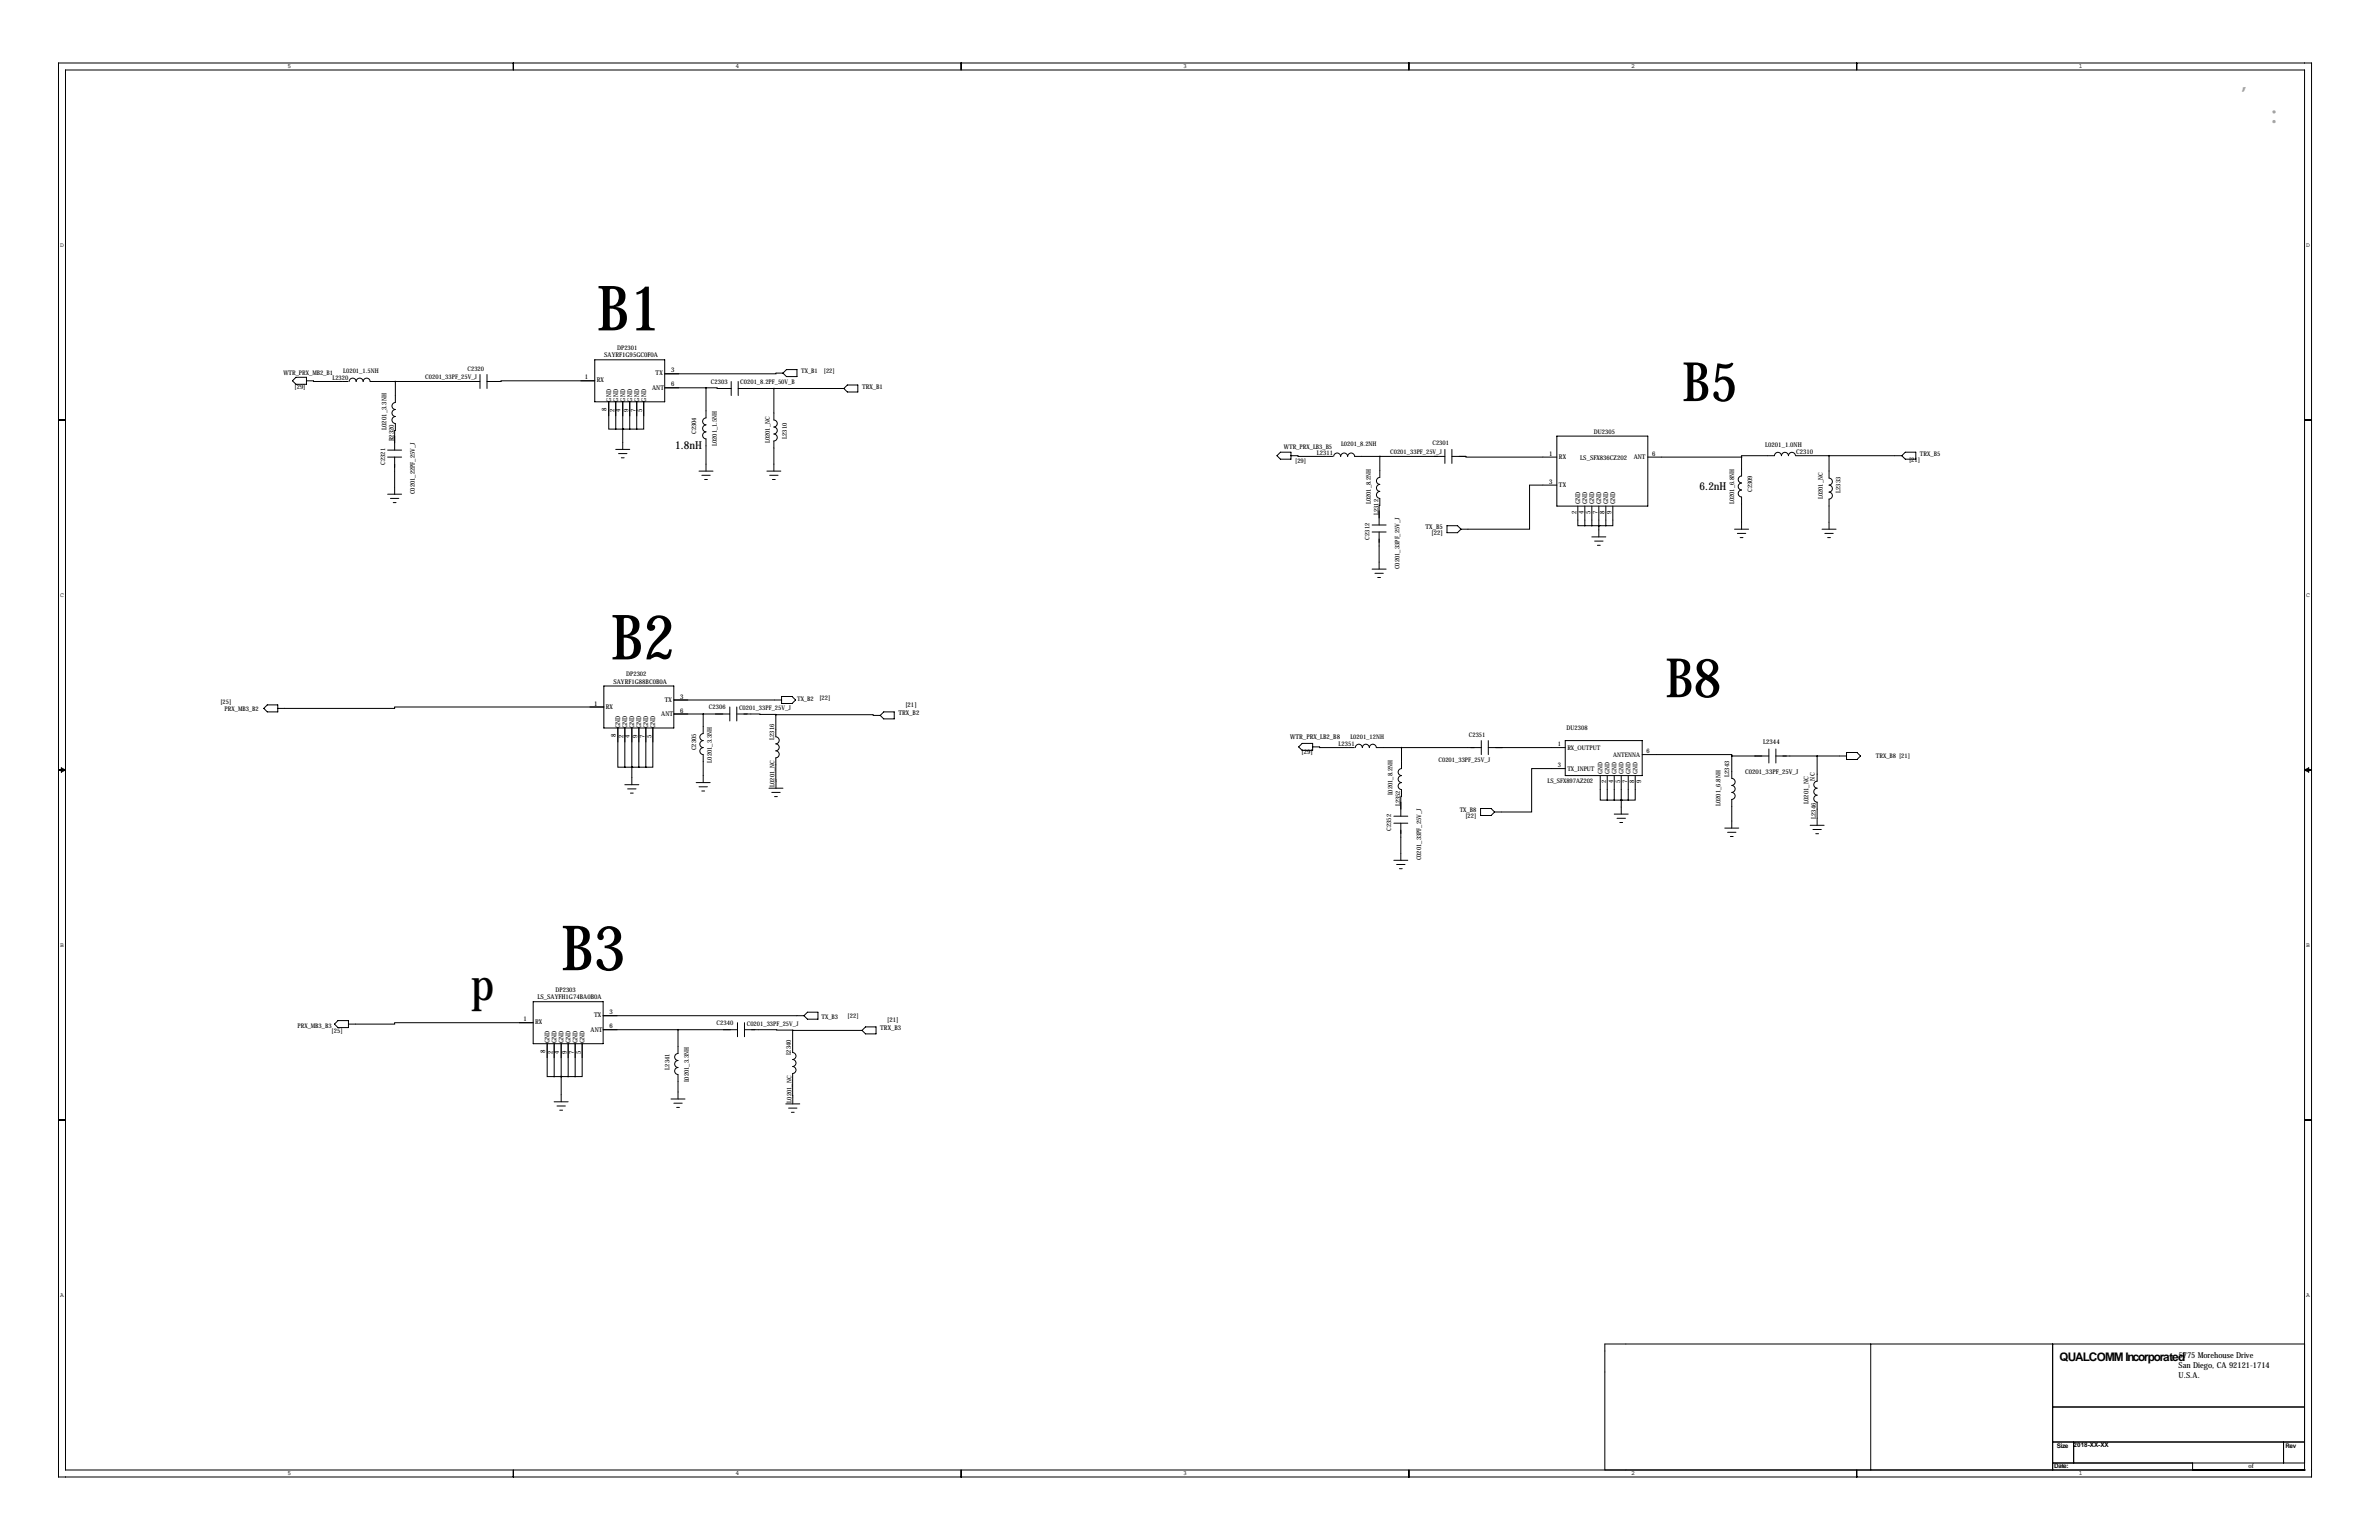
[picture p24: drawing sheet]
<svg xmlns="http://www.w3.org/2000/svg" width="864mm" height="559mm" viewBox="0 0 864 559" stroke-linecap="round" stroke-linejoin="round" font-family="sans-serif">
<defs><g id="words">
<g font-size="22.7">
<text x="216.7" y="119.9">B1</text>
<text x="221.7" y="239.3">B2</text>
<text x="203.7" y="352">B3</text>
</g>
<g font-size="19.7">
<text x="610.6" y="145.5">B5</text>
<text x="604.5" y="253">B8</text>
</g>
<text font-size="16.5" x="170.9" y="363">p</text>
<g font-size="7.3" fill="#666">
<text x="813.4" y="32.7">，</text>
<text x="823.7" y="44.7">：</text>
</g>
<text font-size="4.3" x="747.7" y="493.8">QUALCOMM Incorporated</text>
<g font-size="4">
<text x="245.1" y="162.8">1.8nH</text>
<text x="617" y="177.8">6.2nH</text>
</g>
<g font-size="3">
<text x="790.9" y="492.6">5775 Morehouse Drive</text>
<text x="790.9" y="496.4">San Diego, CA 92121-1714</text>
<text x="790.9" y="500.1">U.S.A.</text>
</g>
<g font-size="2.4">
<text x="219.3" y="129.7">SAYRF1G95GC0F0A</text>
<text x="212.3" y="137.7">1</text>
<text x="238" y="136.2">TX</text>
<text x="243.6" y="135.1">3</text>
<text x="216.6" y="138.8">RX</text>
<text x="236.7" y="141.5">ANT</text>
<text x="243.6" y="140.2">6</text>
<text x="312.9" y="141">TRX_B1</text>
<text x="220.2" y="149.1" transform="rotate(-90 220.2 149.1)">8</text>
<text x="221.8" y="145.7" transform="rotate(-90 221.8 145.7)">GND</text>
<text x="223" y="149.4" transform="rotate(-90 223 149.4)">2</text>
<text x="224.4" y="145.7" transform="rotate(-90 224.4 145.7)">GND</text>
<text x="225.2" y="149.4" transform="rotate(-90 225.2 149.4)">4</text>
<text x="226.9" y="145.7" transform="rotate(-90 226.9 145.7)">GND</text>
<text x="228.1" y="149.4" transform="rotate(-90 228.1 149.4)">9</text>
<text x="229.4" y="145.7" transform="rotate(-90 229.4 145.7)">GND</text>
<text x="230.6" y="149.4" transform="rotate(-90 230.6 149.4)">7</text>
<text x="232" y="145.7" transform="rotate(-90 232 145.7)">GND</text>
<text x="233.2" y="149.4" transform="rotate(-90 233.2 149.4)">5</text>
<text x="234.5" y="145.7" transform="rotate(-90 234.5 145.7)">GND</text>
<text x="140.3" y="156" transform="rotate(-90 140.3 156)">L0201_3.3NH</text>
<text x="143" y="160.2" transform="rotate(-90 143 160.2)">R2320</text>
<text x="562.4" y="165.4">1</text>
<text x="565.9" y="166.7">RX</text>
<text x="573.7" y="167">LS_SFX836CZ202</text>
<text x="593.1" y="166.7">ANT</text>
<text x="599.7" y="165.4">6</text>
<text x="640.8" y="162.2">L0201_1.0NH</text>
<text x="652" y="164.8">C2310</text>
<text x="562.4" y="175.5">3</text>
<text x="565.9" y="176.9">TX</text>
<text x="573.6" y="182.9" transform="rotate(-90 573.6 182.9)">GND</text>
<text x="576.1" y="182.9" transform="rotate(-90 576.1 182.9)">GND</text>
<text x="578.7" y="182.9" transform="rotate(-90 578.7 182.9)">GND</text>
<text x="581.2" y="182.9" transform="rotate(-90 581.2 182.9)">GND</text>
<text x="583.8" y="182.9" transform="rotate(-90 583.8 182.9)">GND</text>
<text x="586.3" y="182.9" transform="rotate(-90 586.3 182.9)">GND</text>
<text x="572.3" y="186.4" transform="rotate(-90 572.3 186.4)">2</text>
<text x="574.8" y="186.4" transform="rotate(-90 574.8 186.4)">4</text>
<text x="577.3" y="186.4" transform="rotate(-90 577.3 186.4)">5</text>
<text x="579.9" y="186.4" transform="rotate(-90 579.9 186.4)">7</text>
<text x="582.4" y="186.4" transform="rotate(-90 582.4 186.4)">8</text>
<text x="585" y="186.4" transform="rotate(-90 585 186.4)">9</text>
<text x="517.5" y="192">TX_B5</text>
<text x="519.7" y="194.2">[22]</text>
<text x="222.7" y="248">SAYRF1G88BC0B0A</text>
<text x="215.6" y="256">1</text>
<text x="219.9" y="257.1">RX</text>
<text x="241.3" y="254.6">TX</text>
<text x="246.9" y="253.5">3</text>
<text x="328.7" y="256.7">[21]</text>
<text x="240" y="259.9">ANT</text>
<text x="246.9" y="258.6">6</text>
<text x="326.1" y="259.6">TRX_B2</text>
<text x="223.5" y="267.5" transform="rotate(-90 223.5 267.5)">8</text>
<text x="225.1" y="264.1" transform="rotate(-90 225.1 264.1)">GND</text>
<text x="226.3" y="267.7" transform="rotate(-90 226.3 267.7)">2</text>
<text x="227.7" y="264.1" transform="rotate(-90 227.7 264.1)">GND</text>
<text x="228.5" y="267.7" transform="rotate(-90 228.5 267.7)">4</text>
<text x="230.2" y="264.1" transform="rotate(-90 230.2 264.1)">GND</text>
<text x="231.4" y="267.7" transform="rotate(-90 231.4 267.7)">9</text>
<text x="232.7" y="264.1" transform="rotate(-90 232.7 264.1)">GND</text>
<text x="233.9" y="267.7" transform="rotate(-90 233.9 267.7)">7</text>
<text x="235.3" y="264.1" transform="rotate(-90 235.3 264.1)">GND</text>
<text x="236.5" y="267.7" transform="rotate(-90 236.5 267.7)">5</text>
<text x="237.8" y="264.1" transform="rotate(-90 237.8 264.1)">GND</text>
<text x="468.4" y="268.2">WTR_PRX_LB2_B8</text>
<text x="472.4" y="273.4">[29]</text>
<text x="640.1" y="270.1">L2344</text>
<text x="633.5" y="280.7">C0201_33PF_25V_J</text>
<text x="658.8" y="283.2" transform="rotate(-90 658.8 283.2)">NC</text>
<text x="656.5" y="291.8" transform="rotate(-90 656.5 291.8)">L0201_NC</text>
<text x="195.1" y="362.6">LS_SAYFH1G74BA0B0A</text>
<text x="190" y="370.6">1</text>
<text x="194.3" y="371.7">RX</text>
<text x="215.6" y="369.1">TX</text>
<text x="221.3" y="368">3</text>
<text x="322.1" y="371">[21]</text>
<text x="214.4" y="374.5">ANT</text>
<text x="221.3" y="373.1">6</text>
<text x="319.5" y="373.9">TRX_B3</text>
<text x="197.9" y="382" transform="rotate(-90 197.9 382)">8</text>
<text x="199.5" y="378.6" transform="rotate(-90 199.5 378.6)">GND</text>
<text x="200.7" y="382.3" transform="rotate(-90 200.7 382.3)">2</text>
<text x="202" y="378.6" transform="rotate(-90 202 378.6)">GND</text>
<text x="202.8" y="382.3" transform="rotate(-90 202.8 382.3)">4</text>
<text x="204.5" y="378.6" transform="rotate(-90 204.5 378.6)">GND</text>
<text x="205.7" y="382.3" transform="rotate(-90 205.7 382.3)">9</text>
<text x="207.1" y="378.6" transform="rotate(-90 207.1 378.6)">GND</text>
<text x="208.3" y="382.3" transform="rotate(-90 208.3 382.3)">7</text>
<text x="209.6" y="378.6" transform="rotate(-90 209.6 378.6)">GND</text>
<text x="210.8" y="382.3" transform="rotate(-90 210.8 382.3)">5</text>
<text x="212.2" y="378.6" transform="rotate(-90 212.2 378.6)">GND</text>
</g>
<g font-size="2.3">
<text x="104.4" y="24.8">5</text>
<text x="267" y="24.8">4</text>
<text x="429.5" y="24.8">3</text>
<text x="592.1" y="24.8">2</text>
<text x="754.6" y="24.8">1</text>
<text x="21.8" y="89.5">D</text>
<text x="837.2" y="89.5">D</text>
<text x="224" y="127">DP2301</text>
<text x="102.9" y="136.1">WTR_PRX_MB2_B1</text>
<text x="120.7" y="137.9">L2320</text>
<text x="124.6" y="135.2">L0201_1.5NH</text>
<text x="154.4" y="137.7">C0201_33PF_25V_J</text>
<text x="169.7" y="134.5">C2320</text>
<text x="290.8" y="135.4">TX_B1</text>
<text x="299.1" y="135.2">[22]</text>
<text x="106.9" y="141.3">[29]</text>
<text x="258.1" y="139.3">C2303</text>
<text x="268.7" y="139.4">C0201_8.2PF_50V_B</text>
<text x="252.7" y="157.5" transform="rotate(-90 252.7 157.5)">C2304</text>
<text x="260.2" y="161.9" transform="rotate(-90 260.2 161.9)">L0201_1.5NH</text>
<text x="279.4" y="160.8" transform="rotate(-90 279.4 160.8)">L0201_NC</text>
<text x="285.6" y="159.2" transform="rotate(-90 285.6 159.2)">L2310</text>
<text x="486.8" y="161.9">L0201_8.2NH</text>
<text x="520" y="161.6">C2301</text>
<text x="578.6" y="157.5">DU2305</text>
<text x="466.1" y="162.8">WTR_PRX_LB3_B5</text>
<text x="470.2" y="168">[29]</text>
<text x="478.1" y="165.1">L2311</text>
<text x="504.6" y="164.8">C0201_33PF_25V_J</text>
<text x="693" y="167.5">[21]</text>
<text x="697" y="165.4">TRX_B5</text>
<text x="139.8" y="168.6" transform="rotate(-90 139.8 168.6)">C2321</text>
<text x="150.6" y="179.4" transform="rotate(-90 150.6 179.4)">C0201_22PF_25V_J</text>
<text x="636" y="178.6" transform="rotate(-90 636 178.6)">C2309</text>
<text x="668.1" y="178.8" transform="rotate(-90 668.1 178.8)">L2333</text>
<text x="497.7" y="183" transform="rotate(-90 497.7 183)">L0201_8.2NH</text>
<text x="629.5" y="183" transform="rotate(-90 629.5 183)">L0201_6.8NH</text>
<text x="661.7" y="181.2" transform="rotate(-90 661.7 181.2)">L0201_NC</text>
<text x="500.4" y="186.9" transform="rotate(-90 500.4 186.9)">L2312</text>
<text x="497.2" y="195.8" transform="rotate(-90 497.2 195.8)">C2312</text>
<text x="508" y="206.6" transform="rotate(-90 508 206.6)">C0201_33PF_25V_J</text>
<text x="21.8" y="216.5">C</text>
<text x="837.2" y="216.5">C</text>
<text x="227.3" y="245.4">DP2302</text>
<text x="80" y="255.6">[25]</text>
<text x="257.4" y="257.2">C2306</text>
<text x="268.3" y="257.7">C0201_33PF_25V_J</text>
<text x="289.3" y="254.5">TX_B2</text>
<text x="297.4" y="254.1">[22]</text>
<text x="81.5" y="258.1">PRX_MB3_B2</text>
<text x="281" y="268.4" transform="rotate(-90 281 268.4)">L2316</text>
<text x="490.2" y="268.1">L0201_12NH</text>
<text x="533.2" y="267.3">C2351</text>
<text x="568.7" y="264.9">DU2308</text>
<text x="252.7" y="272.3" transform="rotate(-90 252.7 272.3)">C2305</text>
<text x="485.9" y="270.8">L2351</text>
<text x="565.5" y="270.8">1</text>
<text x="569" y="272.1">RX_OUTPUT</text>
<text x="585.6" y="274.6">ANTENNA</text>
<text x="597.7" y="273.3">6</text>
<text x="681" y="275.1">TRX_B8 [21]</text>
<text x="258.4" y="276.7" transform="rotate(-90 258.4 276.7)">L0201_3.3NH</text>
<text x="522.2" y="276.4">C0201_33PF_25V_J</text>
<text x="565.5" y="278.4">3</text>
<text x="569" y="279.7">TX_INPUT</text>
<text x="581.7" y="280.7" transform="rotate(-90 581.7 280.7)">GND</text>
<text x="584.2" y="280.7" transform="rotate(-90 584.2 280.7)">GND</text>
<text x="586.8" y="280.7" transform="rotate(-90 586.8 280.7)">GND</text>
<text x="589.3" y="280.7" transform="rotate(-90 589.3 280.7)">GND</text>
<text x="591.9" y="280.7" transform="rotate(-90 591.9 280.7)">GND</text>
<text x="594.4" y="280.7" transform="rotate(-90 594.4 280.7)">GND</text>
<text x="627.7" y="281.9" transform="rotate(-90 627.7 281.9)">L2343</text>
<text x="281.2" y="285.5" transform="rotate(-90 281.2 285.5)">L0201_NC</text>
<text x="561.8" y="284.1">LS_SFX897AZ202</text>
<text x="583" y="284.1" transform="rotate(-90 583 284.1)">2</text>
<text x="585.6" y="284.1" transform="rotate(-90 585.6 284.1)">4</text>
<text x="588.1" y="284.1" transform="rotate(-90 588.1 284.1)">5</text>
<text x="590.6" y="284.1" transform="rotate(-90 590.6 284.1)">7</text>
<text x="593.2" y="284.1" transform="rotate(-90 593.2 284.1)">8</text>
<text x="595.7" y="284.1" transform="rotate(-90 595.7 284.1)">9</text>
<text x="505.5" y="288.7" transform="rotate(-90 505.5 288.7)">L0201_8.2NH</text>
<text x="508.3" y="292.6" transform="rotate(-90 508.3 292.6)">L2352</text>
<text x="624.6" y="292.5" transform="rotate(-90 624.6 292.5)">L0201_6.8NH</text>
<text x="529.9" y="294.6">TX_B8</text>
<text x="532" y="296.8">[22]</text>
<text x="659.1" y="297.1" transform="rotate(-90 659.1 297.1)">L2346</text>
<text x="505" y="301.5" transform="rotate(-90 505 301.5)">C2352</text>
<text x="515.9" y="312.2" transform="rotate(-90 515.9 312.2)">C0201_33PF_25V_J</text>
<text x="21.8" y="343.5">B</text>
<text x="837.2" y="343.5">B</text>
<text x="201.7" y="360">DP2303</text>
<text x="260.1" y="371.8">C2340</text>
<text x="298.2" y="369.6">TX_B3</text>
<text x="307.7" y="369.4">[22]</text>
<text x="108" y="372.9">PRX_MB3_B3</text>
<text x="120.4" y="375">[25]</text>
<text x="271.1" y="372.2">C0201_33PF_25V_J</text>
<text x="287.1" y="383" transform="rotate(-90 287.1 383)">L2340</text>
<text x="243.1" y="388.1" transform="rotate(-90 243.1 388.1)">L2341</text>
<text x="250" y="392.8" transform="rotate(-90 250 392.8)">L0201_3.3NH</text>
<text x="287.3" y="400.1" transform="rotate(-90 287.3 400.1)">L0201_NC</text>
<text x="21.8" y="470.5">A</text>
<text x="837.2" y="470.5">A</text>
<text x="746.7" y="525.3">Size</text>
<text x="752.8" y="525">2018-XX-XX</text>
<text x="829.7" y="525.5">Rev</text>
<text x="745.6" y="532.6">Date:</text>
<text x="816.3" y="532.6">of</text>
<text x="104.4" y="535.3">5</text>
<text x="267" y="535.3">4</text>
<text x="429.5" y="535.3">3</text>
<text x="592.1" y="535.3">2</text>
<text x="754.6" y="535.3">1</text>
</g>
</g></defs>
<g fill="none" stroke="#000" stroke-width=".36">
<path d="M21.2 22.9h817.9v513h-817.9zM23.8 25.4h812.8v508h-812.8zM186.3 22.9v2.5M348.9 22.9v2.5M511.5 22.9v2.5M674 22.9v2.5M107.4 136.9h3.9v2.5h-3.9l-1.2-1.2zM111.3 138.2h2.5v.2h12.7M126.7 138.4a1.27 1.27 0 0 1 1.3-1.2 1.27 1.27 0 0 1 1.3 1.2 1.27 1.27 0 0 1 1.3-1.2 1.27 1.27 0 0 1 1.2 1.2 1.27 1.27 0 0 1 1.3-1.2 1.27 1.27 0 0 1 1.3 1.2h37.3M143.5 138.4v7.7a1.27 1.27 0 0 0-1.2 1.2 1.27 1.27 0 0 0 1.2 1.3 1.27 1.27 0 0 0-1.2 1.3 1.27 1.27 0 0 0 1.2 1.2 1.27 1.27 0 0 0-1.2 1.3 1.27 1.27 0 0 0 1.2 1.3l-.2 9.6M170.4 138.4h3.8M174.2 135.9v5.1"/>
<path d="M176.8 135.9v5.1M210.8 138.2h5.1h-34v.2h-5.1M215.9 130.6h25.4v15.2h-25.4zM265.4 138.4v5.1M268 138.4v5.1M284.2 135.4h-2.5v.2h-40.4h5.1M284.2 135.4l1.3-1.3h3.8v2.6h-3.8zM307.6 139.7h3.8v2.5h-3.8l-1.3-1.2zM21.2 152.4h2.6M221 150.9v-5.1v9.9h2.5M223.5 145.8v9.9M223.5 155.7h7.6"/>
<path d="M226.1 155.7h.1M226.1 145.8v17.3M228.6 145.8v9.9M231.1 145.8v9.9M233.7 150.9v-5.1v9.9h-2.6M241.3 140.7h15M256.3 140.7v10.9a1.27 1.27 0 0 0-1.2 1.3 1.27 1.27 0 0 0 1.2 1.3 1.27 1.27 0 0 0-1.2 1.2 1.27 1.27 0 0 0 1.2 1.3 1.27 1.27 0 0 0-1.2 1.3 1.27 1.27 0 0 0 1.2 1.3v11.6M256.3 140.7l9.1 .3M268 141h38.3M280.9 141v11.4M280.9 157.5a1.27 1.27 0 0 1 1.2 1.3 1.27 1.27 0 0 1-1.2 1.2v10.9M280.9 154.9a1.27 1.27 0 0 1 1.2 1.3 1.27 1.27 0 0 1-1.2 1.3"/>
<path d="M280.9 152.4a1.27 1.27 0 0 1 1.2 1.3 1.27 1.27 0 0 1-1.2 1.2M565.1 158.2h33.1v25.4h-33.1zM836.6 152.4h2.5M140.7 165.9h5.1M140.7 163.3h5.1M140.7 179.3h5.1M143.3 165.9v13.4M223.5 163.1h5.1M224.5 164.6h3.1M225.6 166.1h1M253.7 170.9h5.1M254.8 172.5h3"/>
<path d="M255.8 174h1M278.4 170.9h5.1M279.4 172.5h3M280.4 174h1M463.5 165.4l1.3-1.3h3.8v2.5h-3.8zM468.6 165.4h2.6v.2h12.7M484.1 165.6a1.27 1.27 0 0 1 1.3-1.2 1.27 1.27 0 0 1 1.3 1.2 1.27 1.27 0 0 1 1.2-1.2 1.27 1.27 0 0 1 1.3 1.2 1.27 1.27 0 0 1 1.3-1.2 1.27 1.27 0 0 1 1.2 1.2h30.3M500.9 165.6v7.6a1.27 1.27 0 0 0-1.2 1.3 1.27 1.27 0 0 0 1.2 1.3 1.27 1.27 0 0 0-1.2 1.2 1.27 1.27 0 0 0 1.2 1.3 1.27 1.27 0 0 0-1.2 1.3 1.27 1.27 0 0 0 1.2 1.2l-.3 9.7M520.7 165.6h3.8M524.5 163.1v5M527 165.6h5.1v.3h33M527 163.1v5"/>
<path d="M565.1 176h-9.9v16h-24.8M598.2 165.9h34M632.2 165.9v6.8a1.27 1.27 0 0 0-1.2 1.3 1.27 1.27 0 0 0 1.2 1.3 1.27 1.27 0 0 0-1.2 1.2 1.27 1.27 0 0 0 1.2 1.3 1.27 1.27 0 0 0-1.2 1.3 1.27 1.27 0 0 0 1.2 1.2v11.7M664 165.4v8.1a1.27 1.27 0 0 1 1.2 1.3 1.27 1.27 0 0 1-1.2 1.2 1.27 1.27 0 0 1 1.2 1.3 1.27 1.27 0 0 1-1.2 1.3 1.27 1.27 0 0 1 1.2 1.2 1.27 1.27 0 0 1-1.2 1.3v10.9M690.4 165.4h-38.6a1.27 1.27 0 0 0-1.3-1.3 1.27 1.27 0 0 0-1.3 1.2 1.27 1.27 0 0 0-1.2-1.2 1.27 1.27 0 0 0-1.3 1.2 1.27 1.27 0 0 0-1.3-1.2 1.27 1.27 0 0 0-1.3 1.2l-11.9 .1v.5M690.4 165.4l1.2-1.3h3.9v2.5h-3.9zM141.7 180.8h3.1M142.7 182.4h1.1M498.1 193h5.1M498.1 190.5h5.1M500.6 193v13.5M525.3 190.8h3.8l1.3 1.2-1.3 1.3h-3.8z"/>
<path d="M572.8 183.6v7.2h2.5M575.3 183.6v7.2M575.3 190.8h7.6M577.8 183.6v7.2M577.8 194.8h5.1M578.9 196.3h3M579.9 197.9h1M580.4 190.8h.1M580.4 183.6v11.2M582.9 183.6v7.2M585.5 183.6v7.2h-2.6M629.7 192h5"/>
<path d="M630.7 193.5h3M631.7 195.1h1M661.4 192h5.1M662.4 193.5h3.1M663.4 195.1h1.1M498.1 206.5h5.1M499.1 208h3.1M500.1 209.6h1M97 255.8h3.8v2.5h-3.8l-1.2-1.3zM214.1 256.5h5.1h-75.9v.5h-42.5M219.2 248.9h25.4v15.3h-25.4zM244.6 259.1h20.3"/>
<path d="M244.6 254h39.1M255.3 259.1v7.1a1.27 1.27 0 0 0-1.2 1.3 1.27 1.27 0 0 0 1.2 1.2 1.27 1.27 0 0 0-1.2 1.3 1.27 1.27 0 0 0 1.2 1.3 1.27 1.27 0 0 0-1.2 1.2 1.27 1.27 0 0 0 1.2 1.3v10.2M264.9 256.5v5.1M267.5 259.1l14.1 .2M267.5 256.5v5.1M281.6 259.3h35.4v.3h2.5M281.6 259.3v8.1M283.7 252.7h3.8l1.3 1.3-1.3 1.3h-3.8zM320.8 258.3h3.8v2.6h-3.8l-1.3-1.3zM21.2 279.4h2.6M22.3 278.6l1.5 .8-1.5 .8zM224.3 269.2v-5v14.2h2.5"/>
<path d="M226.8 264.2v14.2M226.8 278.4h7.6M229.4 278.4h.1M229.4 264.2v20.5M231.9 264.2v14.2M234.4 264.2v14.2M237 269.2v-5v14.2h-2.6M281.7 272.4a1.27 1.27 0 0 1 1.2 1.3 1.27 1.27 0 0 1-1.3 1.3l.1 11M281.7 269.9a1.27 1.27 0 0 1 1.2 1.3 1.27 1.27 0 0 1-1.3 1.2M281.7 267.4a1.27 1.27 0 0 1 1.2 1.2 1.27 1.27 0 0 1-1.3 1.3M471.4 271l1.3-1.3h3.8v2.6h-3.8zM476.5 271h2.5v.3h12.7"/>
<path d="M492 271.3a1.27 1.27 0 0 1 1.3-1.2 1.27 1.27 0 0 1 1.2 1.2 1.27 1.27 0 0 1 1.3-1.2 1.27 1.27 0 0 1 1.3 1.2 1.27 1.27 0 0 1 1.2-1.2 1.27 1.27 0 0 1 1.3 1.2h38.1M508.8 271.3v7.6a1.27 1.27 0 0 0-1.3 1.3 1.27 1.27 0 0 0 1.3 1.2 1.27 1.27 0 0 0-1.3 1.3 1.27 1.27 0 0 0 1.3 1.3 1.27 1.27 0 0 0-1.3 1.2 1.27 1.27 0 0 0 1.2 1.3l-.2 9.7M537.7 268.7v5.1M540.3 271.3h27.9M540.3 268.7v5.1M568.2 278.9h-12.2v15.7h-13.5M568.2 268.7h27.9v12.7h-27.9zM596.1 273.8h32.5v.5M628.6 274.3l.1 8.1a1.27 1.27 0 0 1 1.2 1.3 1.27 1.27 0 0 1-1.2 1.3 1.27 1.27 0 0 1 1.2 1.3 1.27 1.27 0 0 1-1.2 1.2 1.27 1.27 0 0 1 1.2 1.3 1.27 1.27 0 0 1-1.3 1.3v10.4M628.6 274.3h13.5M642.1 271.8v5.1M644.7 274.3h25.6"/>
<path d="M644.7 271.8v5.1M659.6 274.3v9.2a1.27 1.27 0 0 0-1.2 1.2 1.27 1.27 0 0 0 1.2 1.3M670.3 273h3.8l1.3 1.3-1.3 1.3h-3.8zM836.6 279.4h2.5M836.6 279.4l1.5-.8v1.6zM226.8 284.7h5.1M227.8 286.3h3.1M228.9 287.8h1M252.7 284h5.1M253.7 285.5h3.1M254.8 287h1M279.1 286h5.1"/>
<path d="M280.2 287.5h3M281.2 289.1h1M506 298.7h5M506 296.2h5M508.5 298.7v13.5M537.5 293.4h3.8l1.2 1.2-1.2 1.3h-3.8zM580.9 281.4v8.9h2.5M583.4 281.4v8.9M583.4 290.3h7.7M586 281.4v8.9M586 295.4h5.1M587 296.9h3"/>
<path d="M588 298.4h1M588.5 290.3h.1M588.5 281.4v14M591.1 281.4v8.9M593.6 281.4v8.9h-2.5M657.1 299.5h5.1M659.6 288.5a1.27 1.27 0 0 0-1.2 1.3 1.27 1.27 0 0 0 1.2 1.3M659.6 286a1.27 1.27 0 0 0-1.2 1.3 1.27 1.27 0 0 0 1.2 1.2M659.6 291.1v8.4M506 312.2h5M507 313.7h3M508 315.2h1"/>
<path d="M626.1 300.5h5.1M627.1 302h3.1M628.1 303.5h1.1M658.1 301h3.1M659.1 302.5h1M121.4 371.6l1.3-1.3h3.8v2.6h-3.8zM188.5 371.1h5h-50.2v.5h-16.8M193.5 363.5h25.4v15.2h-25.4zM201.2 378.7v12M203.7 378.7v21.1M206.2 378.7v12M208.8 378.7v12"/>
<path d="M218.9 373.6h48.8M218.9 368.6h72.9M246.1 373.6v8.7a1.27 1.27 0 0 0-1.2 1.2 1.27 1.27 0 0 0 1.2 1.3 1.27 1.27 0 0 0-1.2 1.3 1.27 1.27 0 0 0 1.2 1.2 1.27 1.27 0 0 0-1.2 1.3 1.27 1.27 0 0 0 1.2 1.3v8.9M267.7 371.1v5.1M270.3 373.6l17.4 .3M270.3 371.1v5.1M287.7 373.9v8a1.27 1.27 0 0 1 1.3 1.3 1.27 1.27 0 0 1-1.3 1.3 1.27 1.27 0 0 1 1.3 1.2 1.27 1.27 0 0 1-1.3 1.3 1.27 1.27 0 0 1 1.3 1.3 1.27 1.27 0 0 1-1.3 1.2l.1 11.1M287.7 373.9h25.2M293.1 367.3h3.8v2.5h-3.8l-1.3-1.2zM314.2 372.6h3.8v2.6h-3.8l-1.3-1.3zM198.6 383.8v-5.1v12h2.6M201.2 399.8h5"/>
<path d="M201.2 390.7h7.6M203.7 390.7h.1M211.3 383.8v-5.1v12h-2.5M243.6 398.8h5.1M21.2 406.4h2.6M202.2 401.3h3M203.2 402.8h1M244.6 400.3h3M245.6 401.8h1M285.2 400.6h5.1M286.3 402.1h3M287.3 403.6h1"/>
<path d="M836.6 406.4h2.5M679.1 487.7v45.7M745.1 487.7v45.7M836.6 487.7h-254v45.7M745.1 510.5h91.5M186.3 533.4v2.5M348.9 533.4v2.5M511.5 533.4v2.5M674 533.4v2.5M745.1 523.2h91.5M745.1 530.9h91.5M752.8 523.2v7.7"/>
<path d="M795.9 533.4h.1M795.9 530.9v2.5M829 523.2v7.7M836.6 533.4h.1"/>
</g>
<path d="M226 155.7a.05 .05 0 0 0 .1 0 .05 .05 0 0 0-.1 0zM226 155.7a.05 .05 0 0 0 .1 0 .05 .05 0 0 0-.1 0zM234.4 278.4a.05 .05 0 0 0 .1 0 .05 .05 0 0 0-.1 0zM229.3 278.4a.05 .05 0 0 0 .1 0 .05 .05 0 0 0-.1 0zM229.3 278.4a.05 .05 0 0 0 .1 0 .05 .05 0 0 0-.1 0zM231.1 155.7a.05 .05 0 0 0 .1 0 .05 .05 0 0 0-.1 0zM206.2 390.7a.05 .05 0 0 0 .1 0 .05 .05 0 0 0-.1 0zM201.1 390.7a.05 .05 0 0 0 .1 0 .05 .05 0 0 0-.1 0zM281.6 259.3a.05 .05 0 0 0 .1 0 .05 .05 0 0 0-.1 0zM663.9 165.4a.05 .05 0 0 0 .1 0 .05 .05 0 0 0-.1 0zM508.7 271.3a.05 .05 0 0 0 .1 0 .05 .05 0 0 0-.1 0zM659.6 274.3a.05 .05 0 0 0 .1 0 .05 .05 0 0 0-.1 0zM577.8 190.8a.05 .05 0 0 0 .1 0 .05 .05 0 0 0-.1 0zM628.6 274.3a.05 .05 0 0 0 .1 0 .05 .05 0 0 0-.1 0zM583.4 290.3a.05 .05 0 0 0 .1 0 .05 .05 0 0 0-.1 0zM591 290.3a.05 .05 0 0 0 .1 0 .05 .05 0 0 0-.1 0z" fill="#000" stroke="#000" stroke-width=".51"/>
<use href="#words"/>
</svg>
